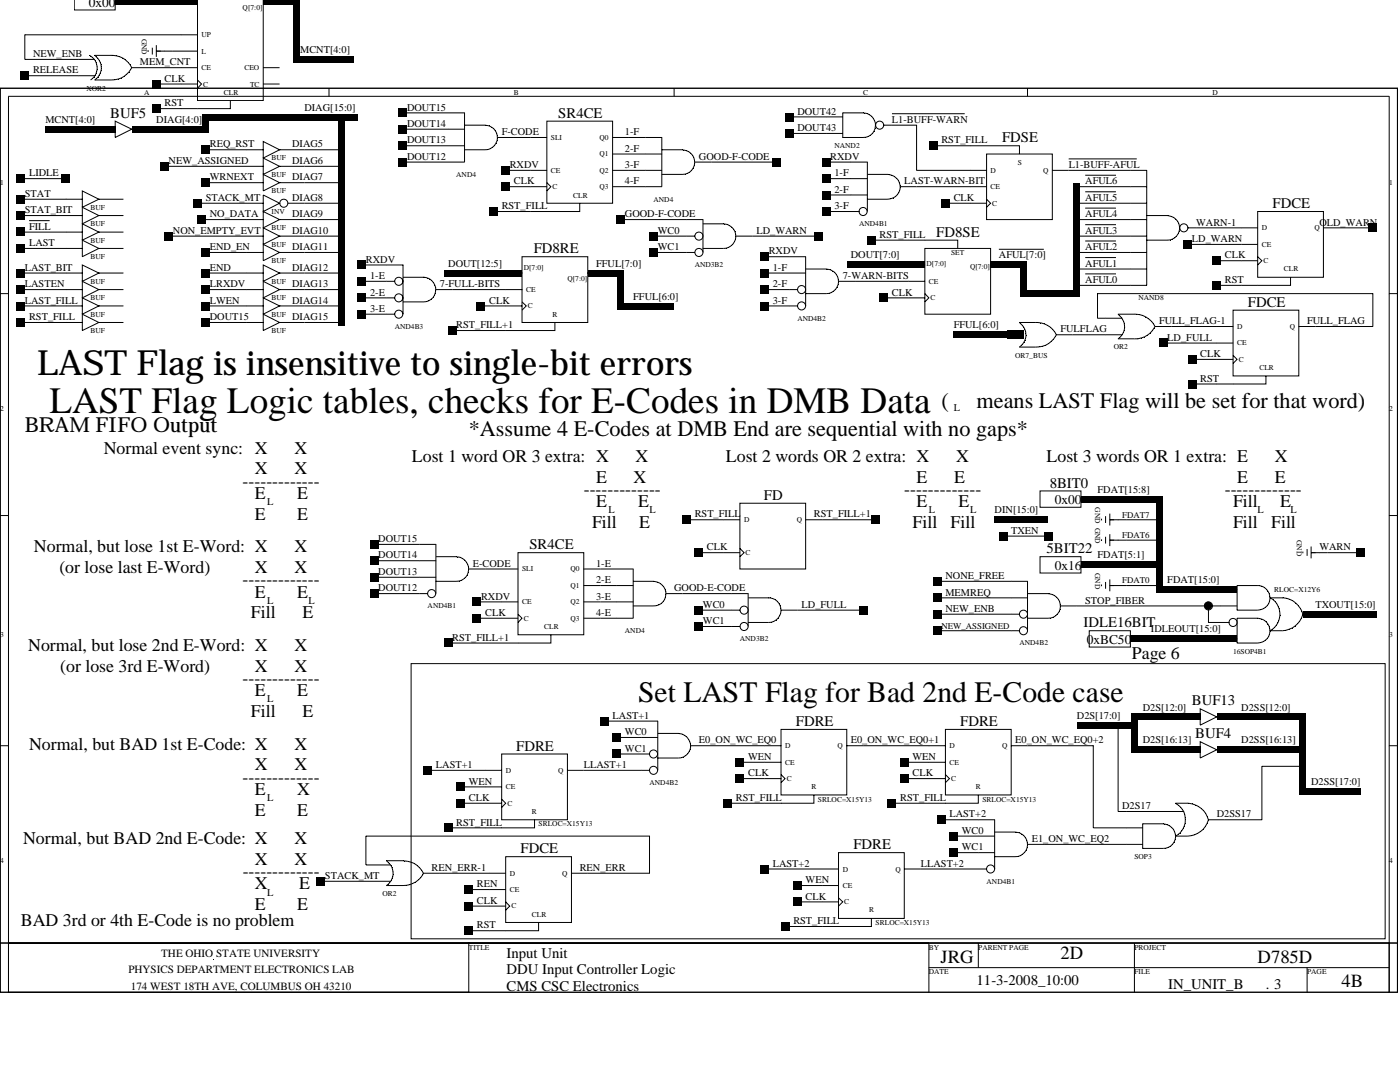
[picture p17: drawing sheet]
<svg xmlns="http://www.w3.org/2000/svg" width="279mm" height="216mm" viewBox="0 0 279 216" stroke-linecap="round" stroke-linejoin="round" font-family="sans-serif">
<defs><g id="words">
<text font-size="7.4" x="9.9" y="82.4">LAST Flag Logic tables, checks for E-Codes in DMB Data</text>
<text font-size="6.9" x="7.4" y="74.9">LAST Flag is insensitive to single-bit errors</text>
<text font-size="5.9" x="127.3" y="140">Set LAST Flag for Bad 2nd E-Code case</text>
<g font-size="4.4">
<text x="187.9" y="81.3">(</text>
<text x="194.9" y="81.3">means LAST Flag will be set for that word)</text>
<text x="93.6" y="87.1">*Assume 4 E-Codes at DMB End are sequential with no gaps*</text>
</g>
<text font-size="4.1" x="5" y="86.2">BRAM FIFO Output</text>
<g font-size="3.7">
<text x="211.6" y="191.4">2D</text>
<text x="187.7" y="192.2">JRG</text>
<text x="251" y="192.2">D785D</text>
<text x="267.8" y="196.9">4B</text>
</g>
<g font-size="3.6">
<text x="20.7" y="90.6">Normal event sync: X</text>
<text x="50.9" y="94.7">X</text>
<text x="58.8" y="90.6">X</text>
<text x="58.8" y="94.7">X</text>
<text x="82.2" y="92.2">Lost 1 word OR 3 extra: X</text>
<text x="126.9" y="92.2">X</text>
<text x="144.9" y="92.2">Lost 2 words OR 2 extra: X</text>
<text x="190.8" y="92.2">X</text>
<text x="208.9" y="92.2">Lost 3 words OR 1 extra: E</text>
<text x="254.4" y="92.2">X</text>
<text x="48.4" y="97.1">-------------</text>
<text x="50.9" y="99.6">E</text>
<text x="59.3" y="99.6">E</text>
<text x="116.5" y="98.8">-------------</text>
<text x="119" y="96.3">E</text>
<text x="119" y="101.2">E</text>
<text x="126.5" y="96.3">X</text>
<text x="127.3" y="101.2">E</text>
<text x="180.5" y="98.8">-------------</text>
<text x="182.9" y="96.3">E</text>
<text x="182.9" y="101.2">E</text>
<text x="190.4" y="96.3">E</text>
<text x="191.3" y="101.2">E</text>
<text x="244.4" y="98.8">-------------</text>
<text x="246.1" y="101.2">Fill</text>
<text x="246.9" y="96.3">E</text>
<text x="254.4" y="96.3">E</text>
<text x="255.5" y="101.2">E</text>
<text x="50.9" y="103.7">E</text>
<text x="59.3" y="103.7">E</text>
<text x="118.2" y="105.3">Fill</text>
<text x="127.5" y="105.3">E</text>
<text x="182.1" y="105.3">Fill</text>
<text x="189.7" y="105.3">Fill</text>
<text x="246.1" y="105.3">Fill</text>
<text x="253.7" y="105.3">Fill</text>
<text x="6.8" y="110.2">Normal, but lose 1st E-Word: X</text>
<text x="58.8" y="110.2">X</text>
<text x="11.9" y="114.3">(or lose last E-Word)</text>
<text x="48.4" y="116.8">-------------</text>
<text x="50.9" y="114.3">X</text>
<text x="50.9" y="119.3">E</text>
<text x="58.8" y="114.3">X</text>
<text x="59.3" y="119.3">E</text>
<text x="50.1" y="123.4">Fill</text>
<text x="60.4" y="123.4">E</text>
<text x="5.6" y="129.9">Normal, but lose 2nd E-Word: X</text>
<text x="58.8" y="129.9">X</text>
<text x="225.9" y="131.6">Page 6</text>
<text x="12" y="134">(or lose 3rd E-Word)</text>
<text x="48.4" y="136.5">-------------</text>
<text x="50.9" y="134">X</text>
<text x="58.8" y="134">X</text>
<text x="50.1" y="143">Fill</text>
<text x="50.9" y="138.9">E</text>
<text x="59.3" y="138.9">E</text>
<text x="60.4" y="143">E</text>
<text x="5.8" y="149.6">Normal, but BAD 1st E-Code: X</text>
<text x="58.8" y="149.6">X</text>
<text x="50.9" y="153.7">X</text>
<text x="58.8" y="153.7">X</text>
<text x="48.4" y="156.2">-------------</text>
<text x="50.9" y="158.6">E</text>
<text x="59.3" y="158.6">X</text>
<text x="50.9" y="162.7">E</text>
<text x="59.3" y="162.7">E</text>
<text x="4.6" y="168.4">Normal, but BAD 2nd E-Code: X</text>
<text x="50.9" y="172.6">X</text>
<text x="58.8" y="172.6">X</text>
<text x="58.8" y="168.4">X</text>
<text x="48.4" y="175">-------------</text>
<text x="50.9" y="177.5">X</text>
<text x="59.7" y="177.5">E</text>
<text x="4.1" y="184.9">BAD 3rd or 4th E-Code is no problem</text>
<text x="50.9" y="181.6">E</text>
<text x="59.3" y="181.6">E</text>
</g>
<g font-size="2.9">
<text x="22" y="23.5">BUF5</text>
<text x="111.4" y="23.5">SR4CE</text>
<text x="200" y="28.4">FDSE</text>
<text x="254" y="41.5">FDCE</text>
<text x="186.9" y="47.2">FD8SE</text>
<text x="106.5" y="50.5">FD8RE</text>
<text x="249" y="61.2">FDCE</text>
<text x="152.4" y="99.7">FD</text>
<text x="209.5" y="97.3">8BIT0</text>
<text x="105.7" y="109.6">SR4CE</text>
<text x="208.9" y="110.4">5BIT22</text>
<text x="216.2" y="125.2">IDLE16BIT</text>
<text x="237.9" y="140.8">BUF13</text>
<text x="103" y="149.8">FDRE</text>
<text x="158.8" y="144.9">FDRE</text>
<text x="191.6" y="144.9">FDRE</text>
<text x="238.5" y="147.3">BUF4</text>
<text x="103.9" y="170.3">FDCE</text>
<text x="170.3" y="169.5">FDRE</text>
<text x="101.1" y="191.1">Input Unit</text>
<text x="101.1" y="197.7">CMS CSC Electronics</text>
<text x="101.1" y="194.4">DDU Input Controller Logic</text>
<text x="194.9" y="196.5">11-3-2008_10:00</text>
<text x="233.1" y="197.3">IN_UNIT_B</text>
<text x="252.6" y="197.3">. 3</text>
</g>
<g font-size="2.7">
<text x="17.7" y="1.4">0x00</text>
<text x="210.5" y="100.6">0x00</text>
<text x="210.5" y="113.7">0x16</text>
<text x="216.9" y="128.5">0xBC50</text>
</g>
<g font-size="2.2">
<text x="32.2" y="190.9">THE OHIO STATE UNIVERSITY</text>
<text x="25.6" y="194.2">PHYSICS DEPARTMENT ELECTRONICS LAB</text>
<text x="26.1" y="197.5">174 WEST 18TH AVE, COLUMBUS OH 43210</text>
</g>
<g font-size="2.1">
<text x="6.6" y="11.4">NEW_ENB</text>
<text x="59.9" y="10.6">MCNT[4:0]</text>
<text x="6.6" y="14.6">RELEASE</text>
<text x="27.9" y="13">MEM_CNT</text>
<text x="32.9" y="16.3">CLK</text>
<text x="32.9" y="21.2">RST</text>
<text x="60.7" y="22.1">DIAG[15:0]</text>
<text x="81.2" y="22.1">DOUT15</text>
<text x="159.1" y="22.9">DOUT42</text>
<text x="9.1" y="24.5">MCNT[4:0]</text>
<text x="31.2" y="24.5">DIAG[4:0]</text>
<text x="41.9" y="29.4">REQ_RST</text>
<text x="58.3" y="29.4">DIAG5</text>
<text x="81.2" y="28.6">DOUT13</text>
<text x="81.2" y="25.3">DOUT14</text>
<text x="100.1" y="27">F-CODE</text>
<text x="124.7" y="27">1-F</text>
<text x="159.1" y="26.2">DOUT43</text>
<text x="178" y="24.5">L1-BUFF-WARN</text>
<text x="187.9" y="28.6">RST_FILL</text>
<text x="5.8" y="35.2">LIDLE</text>
<text x="33.7" y="32.7">NEW_ASSIGNED</text>
<text x="41.9" y="36">WRNEXT</text>
<text x="58.3" y="32.7">DIAG6</text>
<text x="58.3" y="36">DIAG7</text>
<text x="81.2" y="31.9">DOUT12</text>
<text x="101.7" y="33.5">RXDV</text>
<text x="124.7" y="33.5">3-F</text>
<text x="124.7" y="30.3">2-F</text>
<text x="139.5" y="31.9">GOOD-F-CODE</text>
<text x="165.7" y="31.9">RXDV</text>
<text x="166.5" y="35.2">1-F</text>
<text x="213.3" y="33.5">L1-BUFF-AFUL</text>
<text x="5" y="39.3">STAT</text>
<text x="41.1" y="40.1">STACK_MT</text>
<text x="58.3" y="40.1">DIAG8</text>
<text x="100.1" y="41.7">RST_FILL</text>
<text x="102.6" y="36.8">CLK</text>
<text x="124.7" y="36.8">4-F</text>
<text x="166.5" y="41.7">3-F</text>
<text x="166.5" y="38.4">2-F</text>
<text x="180.5" y="36.8">LAST-WARN-BIT</text>
<text x="190.3" y="40.1">CLK</text>
<text x="216.6" y="36.8">AFUL6</text>
<text x="216.6" y="40.1">AFUL5</text>
<text x="5" y="42.5">STAT_BIT</text>
<text x="5.8" y="45.8">FILL</text>
<text x="34.5" y="46.7">NON_EMPTY_EVT</text>
<text x="41.9" y="43.3">NO_DATA</text>
<text x="58.3" y="43.3">DIAG9</text>
<text x="58.3" y="46.7">DIAG10</text>
<text x="124.7" y="43.3">GOOD-F-CODE</text>
<text x="131.3" y="46.7">WC0</text>
<text x="151" y="46.7">LD_WARN</text>
<text x="175.6" y="47.5">RST_FILL</text>
<text x="216.6" y="43.3">AFUL4</text>
<text x="216.6" y="46.7">AFUL3</text>
<text x="238.7" y="45">WARN-1</text>
<text x="263.3" y="45">OLD_WARN</text>
<text x="5.8" y="49.1">LAST</text>
<text x="41.9" y="49.9">END_EN</text>
<text x="58.3" y="49.9">DIAG11</text>
<text x="73" y="52.4">RXDV</text>
<text x="89.5" y="53.2">DOUT[12:5]</text>
<text x="119" y="53.2">FFUL[7:0]</text>
<text x="131.3" y="49.9">WC1</text>
<text x="153.4" y="50.8">RXDV</text>
<text x="169.8" y="51.6">DOUT[7:0]</text>
<text x="199.3" y="51.6">AFUL[7:0]</text>
<text x="216.6" y="49.9">AFUL2</text>
<text x="216.6" y="53.2">AFUL1</text>
<text x="237.9" y="48.3">LD_WARN</text>
<text x="244.4" y="51.6">CLK</text>
<text x="5" y="54">LAST_BIT</text>
<text x="5" y="57.3">LASTEN</text>
<text x="41.9" y="54">END</text>
<text x="41.9" y="57.3">LRXDV</text>
<text x="58.3" y="54">DIAG12</text>
<text x="58.3" y="57.3">DIAG13</text>
<text x="73.9" y="59">2-E</text>
<text x="73.9" y="55.7">1-E</text>
<text x="87.8" y="57.3">7-FULL-BITS</text>
<text x="126.4" y="59.8">FFUL[6:0]</text>
<text x="154.2" y="54">1-F</text>
<text x="154.2" y="57.3">2-F</text>
<text x="168.2" y="55.7">7-WARN-BITS</text>
<text x="178" y="59">CLK</text>
<text x="216.6" y="56.5">AFUL0</text>
<text x="244.4" y="56.5">RST</text>
<text x="5" y="60.6">LAST_FILL</text>
<text x="5.8" y="63.9">RST_FILL</text>
<text x="41.9" y="63.9">DOUT15</text>
<text x="41.9" y="60.6">LWEN</text>
<text x="58.3" y="63.9">DIAG15</text>
<text x="58.3" y="60.6">DIAG14</text>
<text x="73.9" y="62.2">3-E</text>
<text x="91.1" y="65.5">RST_FILL+1</text>
<text x="97.6" y="60.6">CLK</text>
<text x="154.2" y="60.6">3-F</text>
<text x="190.3" y="65.5">FFUL[6:0]</text>
<text x="231.3" y="64.7">FULL_FLAG-1</text>
<text x="260.9" y="64.7">FULL_FLAG</text>
<text x="211.6" y="66.3">FULFLAG</text>
<text x="233" y="68">LD_FULL</text>
<text x="239.5" y="71.2">CLK</text>
<text x="239.5" y="76.2">RST</text>
<text x="190.3" y="81.9">L</text>
<text x="53.3" y="100.8">L</text>
<text x="219" y="98.3">FDAT[15:8]</text>
<text x="121.4" y="102.4">L</text>
<text x="129.6" y="102.4">L</text>
<text x="138.6" y="103.3">RST_FILL</text>
<text x="162.4" y="103.3">RST_FILL+1</text>
<text x="185.4" y="102.4">L</text>
<text x="193.6" y="102.4">L</text>
<text x="198.5" y="102.4">DIN[15:0]</text>
<text x="201.8" y="106.5">TXEN</text>
<text x="251" y="102.4">L</text>
<text x="257.6" y="102.4">L</text>
<text x="75.5" y="111.4">DOUT14</text>
<text x="75.5" y="108.2">DOUT15</text>
<text x="94.4" y="113.1">E-CODE</text>
<text x="119" y="113.1">1-E</text>
<text x="141.1" y="109.8">CLK</text>
<text x="219" y="111.4">FDAT[5:1]</text>
<text x="263.3" y="109.8">WARN</text>
<text x="75.5" y="118">DOUT12</text>
<text x="75.5" y="114.7">DOUT13</text>
<text x="96" y="119.6">RXDV</text>
<text x="119" y="116.4">2-E</text>
<text x="119" y="119.6">3-E</text>
<text x="134.5" y="118">GOOD-E-CODE</text>
<text x="188.7" y="115.5">NONE_FREE</text>
<text x="188.7" y="118.8">MEMREQ</text>
<text x="233" y="116.4">FDAT[15:0]</text>
<text x="53.3" y="120.4">L</text>
<text x="61.6" y="120.4">L</text>
<text x="96.8" y="122.9">CLK</text>
<text x="119" y="122.9">4-E</text>
<text x="140.3" y="121.3">WC0</text>
<text x="140.3" y="124.5">WC1</text>
<text x="160" y="121.3">LD_FULL</text>
<text x="188.7" y="122.1">NEW_ENB</text>
<text x="216.6" y="120.4">STOP_FIBER</text>
<text x="262.5" y="121.3">TXOUT[15:0]</text>
<text x="90.3" y="127.8">RST_FILL+1</text>
<text x="229.7" y="126.2">IDLEOUT[15:0]</text>
<text x="53.3" y="140.1">L</text>
<text x="122.3" y="143.4">LAST+1</text>
<text x="214.9" y="143.4">D2S[17:0]</text>
<text x="228" y="141.8">D2S[12:0]</text>
<text x="247.7" y="141.8">D2SS[12:0]</text>
<text x="124.7" y="146.7">WC0</text>
<text x="124.7" y="150">WC1</text>
<text x="139.5" y="148.3">E0_ON_WC_EQ0</text>
<text x="169.8" y="148.3">E0_ON_WC_EQ0+1</text>
<text x="202.6" y="148.3">E0_ON_WC_EQ0+2</text>
<text x="228" y="148.3">D2S[16:13]</text>
<text x="247.7" y="148.3">D2SS[16:13]</text>
<text x="87" y="153.2">LAST+1</text>
<text x="116.5" y="153.2">LLAST+1</text>
<text x="149.3" y="151.6">WEN</text>
<text x="149.3" y="154.9">CLK</text>
<text x="182.1" y="154.9">CLK</text>
<text x="182.1" y="151.6">WEN</text>
<text x="53.3" y="159.8">L</text>
<text x="93.6" y="159.8">CLK</text>
<text x="93.6" y="156.5">WEN</text>
<text x="146.9" y="159.8">RST_FILL</text>
<text x="179.7" y="159.8">RST_FILL</text>
<text x="223.9" y="161.5">D2S17</text>
<text x="261.7" y="156.5">D2SS[17:0]</text>
<text x="91.1" y="164.7">RST_FILL</text>
<text x="189.5" y="163.1">LAST+2</text>
<text x="191.9" y="166.4">WC0</text>
<text x="242.8" y="163.1">D2SS17</text>
<text x="86.1" y="173.8">REN_ERR-1</text>
<text x="115.7" y="173.8">REN_ERR</text>
<text x="154.2" y="172.9">LAST+2</text>
<text x="183.8" y="172.9">LLAST+2</text>
<text x="191.9" y="169.7">WC1</text>
<text x="205.9" y="168">E1_ON_WC_EQ2</text>
<text x="53.3" y="178.7">L</text>
<text x="64.9" y="175.4">STACK_MT</text>
<text x="95.2" y="177">REN</text>
<text x="160.8" y="176.2">WEN</text>
<text x="160.8" y="179.5">CLK</text>
<text x="95.2" y="180.3">CLK</text>
<text x="95.2" y="185.2">RST</text>
<text x="158.3" y="184.4">RST_FILL</text>
</g>
<g font-size="1.8">
<text x="223.9" y="107.4">FDAT6</text>
<text x="223.9" y="103.3">FDAT7</text>
<text x="223.9" y="116.4">FDAT0</text>
<text x="187.9" y="125.4">NEW_ASSIGNED</text>
</g>
<g font-size="1.5">
<text x="48.4" y="2">Q[7:0]</text>
<text x="28.3" y="7.7" transform="rotate(90 28.3 7.7)">GND</text>
<text x="40.2" y="7.4">UP</text>
<text x="40.2" y="10.7">L</text>
<text x="40.2" y="14">CE</text>
<text x="40.6" y="17.3">C</text>
<text x="48.8" y="14">CEO</text>
<text x="49.9" y="17.3">TC</text>
<text x="17.3" y="18.1">XOR2</text>
<text x="28.7" y="18.9">A</text>
<text x="44.7" y="18.9">CLR</text>
<text x="102.6" y="18.9">B</text>
<text x="172.3" y="18.9">C</text>
<text x="242" y="18.9">D</text>
<text x="109.9" y="27.9">SLI</text>
<text x="119.6" y="27.9">Q0</text>
<text x="166.5" y="29.5">NAND2</text>
<text x="54.2" y="32">BUF</text>
<text x="54.2" y="35.3">BUF</text>
<text x="91.1" y="35.3">AND4</text>
<text x="109.9" y="34.5">CE</text>
<text x="119.6" y="34.5">Q2</text>
<text x="119.6" y="31.2">Q1</text>
<text x="197.7" y="34.5">D</text>
<text x="203.1" y="32.9">S</text>
<text x="208.2" y="34.5">Q</text>
<text x="0" y="36.9">1</text>
<text x="18.1" y="41.9">BUF</text>
<text x="54.2" y="38.6">BUF</text>
<text x="110.3" y="37.8">C</text>
<text x="114.4" y="39.4">CLR</text>
<text x="119.6" y="37.8">Q3</text>
<text x="130.4" y="40.2">AND4</text>
<text x="197.7" y="37.8">CE</text>
<text x="198" y="41">C</text>
<text x="277.2" y="36.9">1</text>
<text x="18.1" y="45.1">BUF</text>
<text x="54.2" y="42.7">INV</text>
<text x="54.2" y="46">BUF</text>
<text x="171.4" y="45.1">AND4B1</text>
<text x="251.8" y="46">D</text>
<text x="262.3" y="46">Q</text>
<text x="18.1" y="51.7">BUF</text>
<text x="18.1" y="48.4">BUF</text>
<text x="54.2" y="52.5">BUF</text>
<text x="54.2" y="49.2">BUF</text>
<text x="104.5" y="53.8">D[7:0]</text>
<text x="138.6" y="53.3">AND3B2</text>
<text x="184.9" y="53">D[7:0]</text>
<text x="189.8" y="50.9">SET</text>
<text x="193.6" y="53.7">Q[7:0]</text>
<text x="251.8" y="49.2">CE</text>
<text x="252.1" y="52.5">C</text>
<text x="18.1" y="59.9">BUF</text>
<text x="18.1" y="56.6">BUF</text>
<text x="54.2" y="59.9">BUF</text>
<text x="54.2" y="56.6">BUF</text>
<text x="105" y="58.3">CE</text>
<text x="113.2" y="56.1">Q[7:0]</text>
<text x="185.4" y="56.6">CE</text>
<text x="185.7" y="59.9">C</text>
<text x="227.2" y="59.9">NAND8</text>
<text x="256.2" y="54.1">CLR</text>
<text x="18.1" y="63.2">BUF</text>
<text x="54.2" y="63.2">BUF</text>
<text x="78.8" y="65.6">AND4B3</text>
<text x="105.4" y="61.6">C</text>
<text x="110.3" y="63.2">R</text>
<text x="159.1" y="64">AND4B2</text>
<text x="246.9" y="65.6">D</text>
<text x="257.4" y="65.6">Q</text>
<text x="18.1" y="66.5">BUF</text>
<text x="54.2" y="66.5">BUF</text>
<text x="202.6" y="71.4">OR7_BUS</text>
<text x="222.3" y="69.7">OR2</text>
<text x="246.9" y="68.9">CE</text>
<text x="247.2" y="72.2">C</text>
<text x="251.3" y="73.8">CLR</text>
<text x="0" y="82">2</text>
<text x="277.2" y="82">2</text>
<text x="218.6" y="101.2" transform="rotate(90 218.6 101.2)">GND GND</text>
<text x="148.5" y="104.2">D</text>
<text x="159" y="104.2">Q</text>
<text x="258.8" y="107.8" transform="rotate(90 258.8 107.8)">GND</text>
<text x="148.8" y="110.7">C</text>
<text x="104.2" y="114">SLI</text>
<text x="113.9" y="117.3">Q1</text>
<text x="113.9" y="114">Q0</text>
<text x="218.6" y="114.3" transform="rotate(90 218.6 114.3)">GND</text>
<text x="254.3" y="118.1">RLOC=X12Y6</text>
<text x="85.3" y="121.4">AND4B1</text>
<text x="104.2" y="120.6">CE</text>
<text x="104.5" y="123.9">C</text>
<text x="108.6" y="125.5">CLR</text>
<text x="113.9" y="123.9">Q3</text>
<text x="113.9" y="120.6">Q2</text>
<text x="0" y="127.1">3</text>
<text x="124.7" y="126.3">AND4</text>
<text x="147.7" y="128">AND3B2</text>
<text x="203.5" y="128.8">AND4B2</text>
<text x="246.1" y="130.4">16SOP4B1</text>
<text x="277.2" y="127.1">3</text>
<text x="156.7" y="149.3">D</text>
<text x="167.2" y="149.3">Q</text>
<text x="189.5" y="149.3">D</text>
<text x="200" y="149.3">Q</text>
<text x="100.9" y="154.2">D</text>
<text x="111.4" y="154.2">Q</text>
<text x="156.7" y="152.6">CE</text>
<text x="157" y="155.8">C</text>
<text x="189.5" y="152.6">CE</text>
<text x="189.8" y="155.8">C</text>
<text x="100.9" y="157.5">CE</text>
<text x="101.3" y="160.8">C</text>
<text x="129.6" y="156.7">AND4B2</text>
<text x="161.9" y="157.5">R</text>
<text x="163.2" y="159.9">SRLOC=X15Y13</text>
<text x="194.7" y="157.5">R</text>
<text x="196" y="159.9">SRLOC=X15Y13</text>
<text x="106.2" y="162.4">R</text>
<text x="107.5" y="164.8">SRLOC=X15Y13</text>
<text x="0" y="172.3">4</text>
<text x="168.2" y="173.9">D</text>
<text x="178.7" y="173.9">Q</text>
<text x="226.4" y="171.4">SOP3</text>
<text x="277.2" y="172.3">4</text>
<text x="76.3" y="178.8">OR2</text>
<text x="101.7" y="178">CE</text>
<text x="101.7" y="174.7">D</text>
<text x="112.2" y="174.7">Q</text>
<text x="168.2" y="177.2">CE</text>
<text x="196.9" y="176.4">AND4B1</text>
<text x="102.1" y="181.3">C</text>
<text x="106.2" y="182.9">CLR</text>
<text x="168.5" y="180.5">C</text>
<text x="173.4" y="182.1">R</text>
<text x="174.8" y="184.5">SRLOC=X15Y13</text>
<text x="93.6" y="189.5">TITLE</text>
<text x="185.4" y="189.5">BY</text>
<text x="195.2" y="189.5">PARENT PAGE</text>
<text x="226.4" y="189.5">PROJECT</text>
<text x="185.4" y="194.4">DATE</text>
<text x="226.4" y="194.4">FILE</text>
<text x="260.9" y="194.4">PAGE</text>
</g>
</g></defs>
<g fill="none" stroke="#000" stroke-width=".2">
<path d="M14.8 -.1v2.1h8.2v-2M52.5 -.1v20.2h-13.1v-20.1M0 17.6h278.9v180.4h-278.9zM0 17.6h278.9v170.6h-278.9zM1.7 19.2h275.5M1.7 19.2v169h275.6M5 6.9h34.5M5 6.9v5h13.8M5 15.1h14M17.9 11a2.82 2.82 0 0 1 1.5 2.3M18.9 11h3.6a4.2 4.2 0 0 1 3.8 2.5 4.4 4.4 0 0 1-4.1 2.5h-3.3M18.9 11a2.94 2.94 0 0 1 0 5"/>
<path d="M19.4 13.3l-.1 .9a2.54 2.54 0 0 1-1.2 1.8M22.9 .4h3.4M26.2 13.5h13.3M29.5 10v.4M30.4 9.5v1.4M31.2 16.8h8.3M31.2 10.2h8.3M31.2 9v2.3M36.1 .4h3.4M39.4 16l.8 .8-.8 .8M52.5 13.5h3.3M52.5 16.8h3.3"/>
<path d="M52.5 .4h3.3M65.7 17.6v1.6M134.5 17.6v1.6M205.1 17.6v1.6M277.2 19.2v178.8h-275.5M4.1 39.8h12.4M4.1 35.6h9.1M16.4 38.1l3.3 1.7-3.3 1.6zM19.7 39.8h4.9M19.7 25.8h3.3M23 24.2l3.3 1.6-3.3 1.6zM26.2 25.8h5"/>
<path d="M31.2 21.7h8.3M32.9 33.2h19.7M41.1 29.9h11.5M41.1 36.4h11.5M46 20.1v1.6h-6.6M52.5 38.9l3.3 1.7-3.3 1.6zM52.5 28.2l3.3 1.7-3.3 1.6zM52.5 31.5l3.3 1.7-3.3 1.6zM52.5 34.8l3.3 1.6-3.3 1.7zM55.8 29.9h12.4M55.8 33.2h12.4M55.8 36.4h12.4"/>
<path d="M80.4 25.8h12.4M80.4 22.5h12.4M80.4 29.1h12.4M80.4 32.3h12.4M92.7 25h4.2M92.7 22.5v9.8M96.8 25a2.46 2.46 0 0 1 2.5 2.4 2.46 2.46 0 0 1-2.5 2.5h-4.1M99.2 27.4h10M100.9 34h8.3M100.9 37.3h8.3M109.1 24.2h13.2v16.4h-13.2zM109.1 36.4l.8 .9-.8 .8"/>
<path d="M122.2 27.4h9.9M122.2 30.7h9.9M122.2 34h9.9M122.2 37.3h9.9M132.1 29.9h4.1a2.46 2.46 0 0 1 2.4 2.5 2.46 2.46 0 0 1-2.4 2.4h-4.2M132.1 27.4v9.9M138.6 32.3h16.5M157.5 26.6h10.7M157.5 23.3h10.7M164.9 35.6h8.2M164.9 32.3h8.2M164.9 38.9h8.2"/>
<path d="M172.3 22.5a2.59 2.59 0 0 1 2.4 2.1M172.3 22.5h-4.1v4.9M173.1 34.8h4.1M173.1 32.3v9.9M174.7 24.6a2.44 2.44 0 0 1-2.4 2.8h-4.2M176.3 25h6.7M177.2 34.8a2.48 2.48 0 0 1 2.4 2.5 2.48 2.48 0 0 1-2.4 2.5h-4.1M178 22.7h14.5M179.6 37.3h17.3M182.9 24.9v9.1h14M186.2 29.1h10.7M196.9 39.8l.8 .8-.8 .8"/>
<path d="M196.9 29.1h6.6v1.6M196.9 30.7h13.1v13.1h-13.1zM210 34h18.9M213.3 31.7h13.6M214.9 37.3h14M216.6 35h6.1M216.6 38.3h6.1M228.9 34v22.9M0 58.6h1.7M4.1 57.8h12.4M4.1 54.5h12.4M4.1 43h12.4"/>
<path d="M4.1 46.3h12.4M4.1 49.6h12.4M5.8 44h4.1M16.4 59.4l3.3 1.6-3.3 1.7zM16.4 56.1l3.3 1.7-3.3 1.6zM16.4 52.9l3.3 1.6-3.3 1.6zM16.4 47.9l3.3 1.7-3.3 1.6zM16.4 44.7l3.3 1.6-3.3 1.6zM16.4 41.4l3.3 1.6-3.3 1.7zM19.7 57.8h4.9M19.7 54.5h4.9M19.7 43h4.9"/>
<path d="M19.7 46.3h4.9M19.7 49.6h4.9M33.7 47.1h18.9M39.4 40.6h13.2M40.2 43.8h12.4M41.1 57.8h11.5M41.1 54.5h11.5M41.1 50.4h11.5M52.5 59.4l3.3 1.6-3.3 1.7zM52.5 56.1l3.3 1.7-3.3 1.6zM52.5 52.9l3.3 1.6-3.3 1.6zM52.5 48.8l3.3 1.6-3.3 1.6z"/>
<path d="M52.5 42.2l3.3 1.6-3.3 1.7zM52.5 45.5l3.3 1.6-3.3 1.7zM55.8 57.8h12.4M55.8 54.5h12.4M55.8 50.4h12.4M55.8 47.1h12.4M55.8 43.8h12.4M57.4 40.6h10.8M72.2 52.9h8.3M72.2 56.1h6.6M72.2 59.4h6.6M80.4 52.8v9.9"/>
<path d="M80.4 55.3h4.4a2.56 2.56 0 0 1 2.2 2.1M87 57.8h17.2M87 57.4a2.44 2.44 0 0 1-2.5 2.8h-4.1M98.5 42.2h10.7M100.9 54.5h3.3M104.2 51.2h13.1v13.1h-13.1zM115.7 40.6v1.6h-6.6M117.3 54.5h3.3M123.9 43.8h16.4M130.4 50.4h8.3M130.4 47.1h8.3M140.3 43.8v6.6"/>
<path d="M140.3 44.7h4.1M144.4 44.7a2.46 2.46 0 0 1 2.5 2.4 2.46 2.46 0 0 1-2.5 2.5h-4.1M146.8 47.1h16.5M152.6 57.8h6.6M152.6 54.5h8.2M152.6 51.2h8.2M160.8 53.7h4.1M160.8 51.2v9.8M164.9 42.2h6.6M164.9 53.7a2.46 2.46 0 0 1 2.4 2.4 2.46 2.46 0 0 1-2.4 2.5h-4.2M167.3 56.1h17.3M173.9 47.9h10.7"/>
<path d="M176.4 59.4h8.2M181.3 52.9h3.3M184.6 49.6h13.1v13.1h-13.1zM184.6 58.6l.8 .8-.8 .8M184.6 47.9h6.5v1.7M188.7 40.6h8.2M197.7 52.9h3.3M199.3 49.7h9M214.9 40.6h14M214.9 50.4h14M214.9 47.1h14M214.9 43.8h14"/>
<path d="M214.9 56.9h14M214.9 53.7h14M216.6 41.5h6.1M216.6 44.8h6.1M216.6 48.1h6.1M216.6 51.4h6.1M216.6 54.7h6.1M219 58.5v5h5M219 58.6h55M228.9 43h4.1M233 43a2.46 2.46 0 0 1 2.4 2.5 2.46 2.46 0 0 1-2.4 2.4h-4.2M237 45.5h14"/>
<path d="M237.1 48.8h13.9M242.8 52h8.2M242.8 56.9h8.2M251 42.2h13.1v13.1h-13.1zM251 51.2l.8 .8-.8 .9M257.6 55.3v1.6h-6.6M264.1 45.5h9.9M274 58.5v6.7M277.2 58.6h1.7M4.1 61h12.4M4.1 64.3h12.4M16.4 62.7l3.3 1.6-3.3 1.7z"/>
<path d="M19.7 61h4.9M19.7 64.3h4.9M41.1 61h11.5M41.1 64.3h11.5M52.5 62.7l3.3 1.6-3.3 1.7zM55.8 61h12.4M55.8 64.3h12.4M72.2 62.7h6.6M90.3 66h13.9M96 61h8.2M104.2 60.2l.8 .8-.8 .9M110.7 64.3v1.7h-6.5"/>
<path d="M152.6 61h6.6M201 66.8h3.3M203.4 64.3h3.7a4.4 4.4 0 0 1 3.7 2.5M203.5 64.3a2.94 2.94 0 0 1 0 5M210.8 66.8h13.2M210.8 66.8a4.4 4.4 0 0 1-4.1 2.5h-3.3M227.1 67.6a4.5 4.5 0 0 0 3.4-2.4 4.5 4.5 0 0 0-3.8-2.5h-3.6a2.92 2.92 0 0 1 0 4.9h4M230.5 65.2h15.6M232.2 68.5h13.9M237.9 76.6h8.2M237.9 71.7h8.2M246.1 61.9h13.1v13.1h-13.1z"/>
<path d="M246.1 70.9l.8 .8-.8 .8M252.6 75v1.6h-6.5M259.2 65.2h14.8M207.6 98h8.1v3.2h-8.1zM215.7 99.6h3.3M0 102.9h1.7M74.7 108.6h12.3M74.7 111.9h12.3M74.7 115.2h12.3M74.7 118.4h10.7M87 108.6v9.8M87 111.1h4.1"/>
<path d="M91.1 111.1a2.59 2.59 0 0 1 2.4 2.1M93.5 113.5h9.9M93.5 113.1a2.44 2.44 0 0 1-2.4 2.9h-4.1M103.4 110.3h13.1v16.4h-13.1zM116.5 113.5h9.9M116.5 116.8h9.9M126.4 116h4.1M126.4 113.5v9.9M130.4 116a2.46 2.46 0 0 1 2.5 2.4 2.46 2.46 0 0 1-2.5 2.5h-4.1M132.9 118.4h16.5M137 103.7h10.7M139.5 110.3h8.2"/>
<path d="M147.7 100.4h13.1v13.1h-13.1zM147.7 109.4l.8 .9-.8 .8M149.3 118.4v6.6M149.3 119.3h4.4a2.46 2.46 0 0 1 2.2 2.6 2.46 2.46 0 0 1-2.5 2.3h-4.1M160.7 103.7h14.1M187 116h18.1M187 119.3h18.1M200.2 107h9M205.1 118.4h4.1M205.1 116v9.9M207.6 111.1h8.1v3.2h-8.1zM209.2 118.4a2.46 2.46 0 0 1 2.4 2.5 2.46 2.46 0 0 1-2.4 2.5h-4.2"/>
<path d="M215.7 112.7h3.3M219.8 103.5v.3M219.8 107.6v.3M219.8 116.6v.4M220.6 103v1.4M220.6 107.1v1.4M220.6 116.1v1.4M221.5 103.7h9.9M221.5 116.8h9.9M221.5 107.8h9.9M221.5 102.5v2.4M221.5 106.6v2.4"/>
<path d="M221.5 115.6v2.4M243.6 117.6h3.3M246.9 116.8l-.1 5h4.2a2.46 2.46 0 0 0 2.5-2.4 2.46 2.46 0 0 0-2.3-2.6h-4.3M253.4 119.3a6.7 6.7 0 0 1 4.6 .6 4.8 4.8 0 0 1 2 2.7M253.4 119.3a3.7 3.7 0 0 1 0 6.6M260 110.1v.3M260.9 109.6v1.3M261.7 110.3h9.9M261.7 109.1v2.3M277.2 102.9h1.7M82 132.4h194.4v54.9h-194.4zM89.5 128.3h13.9"/>
<path d="M95.2 120.1h8.2M95.2 123.4h8.2M103.4 122.6l.8 .8-.8 .8M109.9 126.7v1.6h-6.5M116.5 120.1h9.9M116.5 123.4h9.9M139.5 121.8h8.2M139.5 125h8.2M155.8 121.8h16.5M187 125.9h16.5M187 122.6h16.5M211.6 120.9h35.3"/>
<path d="M217.4 125.9h8.2v3.2h-8.2zM225.6 127.5h3.3M241.2 120.9v3.3h4.1M243.6 127.5h3.3M251 123.4a2.48 2.48 0 0 1 2.4 2.4 2.48 2.48 0 0 1-2.4 2.5h-4.2l.1-5 4.1 .1M260 122.6h3.3M260 122.6a4.5 4.5 0 0 1-4.1 3.3h-2.5M0 148.8h1.7M85.3 153.7h14.9M91.9 157h8.3M100.1 150.5h13.1v13.1h-13.1zM100.1 159.5l.8 .8-.8 .8"/>
<path d="M113.2 153.7h16.5M120.6 143.9h10.7M123.1 150.5h6.6M123.1 147.2h8.2M131.3 146.3h4.1M131.3 143.8v9.9M135.4 146.3a2.46 2.46 0 0 1 2.4 2.5 2.46 2.46 0 0 1-2.4 2.5h-4.2M137.8 148.8h18.1M147.7 152.1h8.2M147.7 155.4h8.2M155.9 145.5h13.1v13.1h-13.1zM155.9 154.6l.8 .8-.8 .8"/>
<path d="M162.4 158.6v1.7h-6.5M169 148.8h19.7M180.5 152.1h8.2M180.5 155.4h8.2M188.7 145.5h13.1v13.1h-13.1zM188.7 154.6l.8 .8-.8 .8M195.2 158.6v1.7h-6.5M201.8 148.8h16.4M218.2 148.8v16.4h9.9M223.1 144.7v17.2h13.2M236.3 143h3.3M236.3 149.6h3.3"/>
<path d="M239.5 141.4l3.3 1.6-3.3 1.7zM239.5 148l3.3 1.6-3.3 1.7zM242.8 143h4.9M242.8 149.6h4.9M251.8 152.9l.1 10.7h-10.8M251.8 152.9h8.3M277.2 148.8h1.7M64 175.9h14M73 166.8v5.8h5M73 166.8h56.7M77.1 171.7h3.3a4.4 4.4 0 0 1 4.1 2.5 4.4 4.4 0 0 1-4.1 2.5h-3.3M77.1 171.7a3.2 3.2 0 0 1 1.3 2.3"/>
<path d="M78.4 173.9a2.91 2.91 0 0 1-1.3 2.8M84.5 174.2h16.5M89.5 165.2h10.7M91.9 160.3h8.3M93.6 177.5h7.4M100.9 170.9h13.1v13.2h-13.1zM100.9 180l.8 .8-.8 .8M106.7 163.6v1.6h-6.6M114 174.2h15.7M129.6 166.8v7.4M145.2 160.3h10.7M152.6 173.4h14.8"/>
<path d="M159.1 176.7h8.3M159.1 180h8.3M167.3 170.1h13.2v13.2h-13.2zM167.3 179.2l.9 .8-.9 .8M178 160.3h10.7M180.4 173.4h16.5M187.9 163.6h10.6M190.3 170.1h8.2M190.3 166.8h8.2M198.5 163.5v9.9M198.5 166h4.1M202.6 166a2.46 2.46 0 0 1 2.5 2.5 2.46 2.46 0 0 1-2.5 2.4h-4.1"/>
<path d="M205 168.5h23.1M228 164.4h4.2M228 164.3v5M232.2 164.4a2.46 2.46 0 0 1 2.4 2.4 2.46 2.46 0 0 1-2.4 2.5h-4.2M234.6 160.3a6.5 6.5 0 0 1 5.1 1 3.7 3.7 0 0 1 1.4 2.4 4.5 4.5 0 0 1-4 3.1h-2.5M234.6 160.3a3.7 3.7 0 0 1 0 6.5M0 188.2h1.7v9.8h-1.7zM1.7 188.2h91.9v9.8h-91.9zM93.6 185.7h7.4M93.6 180.8h7.4M107.5 184.1v1.6h-6.6M156.7 184.9h10.7"/>
<path d="M173.9 183.3v1.6h-6.6M185.3 193.1h91.9M185.4 188.1v9.9M195.2 188.1v5M226.4 188.2v9.8M260.9 193v5M277.2 188.2h1.7v9.8h-1.7z"/>
<circle cx="175.6" cy="25" r=".81"/>
<circle cx="56.6" cy="40.6" r=".81"/>
<circle cx="79.6" cy="56.1" r=".81"/>
<circle cx="79.6" cy="59.4" r=".81"/>
<circle cx="139.5" cy="47.1" r=".81"/>
<circle cx="139.5" cy="50.4" r=".81"/>
<circle cx="160" cy="57.8" r=".81"/>
<circle cx="172.3" cy="42.2" r=".81"/>
<circle cx="236.3" cy="45.5" r=".81"/>
<circle cx="79.6" cy="62.7" r=".81"/>
<circle cx="160" cy="61" r=".81"/>
<circle cx="86.1" cy="118.4" r=".81"/>
<circle cx="148.5" cy="125" r=".81"/>
<circle cx="148.5" cy="121.7" r=".81"/>
<circle cx="204.3" cy="122.6" r=".81"/>
<circle cx="204.3" cy="125.9" r=".81"/>
<circle cx="241.2" cy="120.9" r=".81"/>
<circle cx="246.1" cy="124.2" r=".81"/>
<circle cx="130.4" cy="153.7" r=".81"/>
<circle cx="130.4" cy="150.4" r=".81"/>
<circle cx="197.7" cy="173.4" r=".81"/>
</g>
<g fill="#000">
<path d="M4.1 14.3h1.7v1.7h-1.7zM23 -.1h3.3v1.1h-3.3zM26.3 -.1h9.8v1.1h-9.8zM30.4 16h1.6v1.6h-1.6zM36.1 -.1h3.3v1.1h-3.3zM52.5 -.1h3.3v1.1h-3.3zM55.8 -.1h3.3v1.1h-3.3zM58.4 .4h1.3v11.5h-1.3zM58.4 -.1h1.3v1.1h-1.3zM58.4 11.2h1.3v1.3h-1.3zM59.1 11.2h11.5v1.3h-11.5zM3.3 34.8h1.7v1.6h-1.7z"/>
<path d="M9.1 25.1h10.6v1.4h-10.6zM12.4 34.8h1.6v1.6h-1.6zM19.7 25.1h3.3v1.4h-3.3zM26.3 25.1h4.9v1.4h-4.9zM30.4 20.9h1.6v1.6h-1.6zM31.2 25.1h9.9v1.4h-9.9zM32 32.3h1.7v1.7h-1.7zM40.2 29.1h1.7v1.6h-1.7zM40.2 35.6h1.7v1.7h-1.7zM40.4 23.3h1.3v2.5h-1.3zM40.4 25.1h1.3v1.4h-1.3zM40.4 22.7h1.3v1.3h-1.3z"/>
<path d="M41.1 22.7h27v1.3h-27zM67.5 23.3h1.3v6.6h-1.3zM67.5 29.9h1.3v3.3h-1.3zM67.5 33.2h1.3v3.2h-1.3zM68.1 22.7h3.3v1.3h-3.3zM79.6 21.7h1.6v1.6h-1.6zM79.6 25h1.6v1.6h-1.6zM79.6 28.2h1.6v1.7h-1.6zM79.6 31.5h1.6v1.7h-1.6zM100.1 36.4h1.6v1.7h-1.6zM100.1 33.2h1.6v1.6h-1.6zM154.2 31.5h1.7v1.7h-1.7z"/>
<path d="M156.7 25.8h1.6v1.6h-1.6zM156.7 22.5h1.6v1.7h-1.6zM164.1 34.8h1.6v1.6h-1.6zM164.1 38.1h1.6v1.7h-1.6zM164.1 31.5h1.6v1.7h-1.6zM185.4 28.2h1.6v1.7h-1.6zM214.2 36.6h1.4v1.3h-1.4zM3.3 53.7h1.7v1.6h-1.7zM3.3 42.2h1.7v1.6h-1.7zM3.3 45.5h1.7v1.6h-1.7zM3.3 48.8h1.7v1.6h-1.7zM3.3 56.9h1.7v1.7h-1.7z"/>
<path d="M3.3 38.9h1.7v1.7h-1.7zM32.9 46.3h1.6v1.6h-1.6zM38.6 39.8h1.6v1.6h-1.6zM39.4 43h1.7v1.7h-1.7zM40.2 56.9h1.7v1.7h-1.7zM40.2 53.7h1.7v1.6h-1.7zM40.2 49.6h1.7v1.6h-1.7zM67.5 36.4h1.3v4.2h-1.3zM67.5 40.6h1.3v3.2h-1.3zM67.5 43.8h1.3v3.3h-1.3zM67.5 47.1h1.3v3.3h-1.3zM67.5 50.4h1.3v4.1h-1.3z"/>
<path d="M67.5 54.5h1.3v3.3h-1.3zM71.4 52h1.6v1.7h-1.6zM71.4 55.3h1.6v1.6h-1.6zM88.6 53.8h12.3v1.4h-12.3zM97.6 41.4h1.7v1.6h-1.7zM100.9 53.8h3.3v1.4h-3.3zM117.3 53.8h3.3v1.4h-3.3zM120.6 53.8h3.3v1.4h-3.3zM123.1 43h1.6v1.7h-1.6zM123.2 53.8h1.3v1.4h-1.3zM129.6 46.3h1.7v1.6h-1.7zM129.6 49.6h1.7v1.6h-1.7z"/>
<path d="M151.8 56.9h1.6v1.7h-1.6zM151.8 53.7h1.6v1.6h-1.6zM151.8 50.4h1.6v1.6h-1.6zM162.4 46.3h1.7v1.6h-1.7zM164.1 41.4h1.6v1.6h-1.6zM169 52.2h12.3v1.3h-12.3zM173.1 47.1h1.7v1.7h-1.7zM181.3 52.2h3.3v1.3h-3.3zM187.9 39.8h1.6v1.6h-1.6zM197.7 52.2h3.3v1.3h-3.3zM201 52.2h3.3v1.3h-3.3zM203.6 52.9h1.3v5.7h-1.3z"/>
<path d="M203.6 58h1.3v1.3h-1.3zM203.6 52.2h1.3v1.3h-1.3zM204.3 58h10.6v1.3h-10.6zM214.2 37.3h1.4v3.3h-1.4zM214.2 40.6h1.4v3.2h-1.4zM214.2 43.8h1.4v3.3h-1.4zM214.2 47.1h1.4v3.3h-1.4zM214.2 50.4h1.4v3.3h-1.4zM214.2 53.7h1.4v3.2h-1.4zM214.2 56.9h1.4v1.7h-1.4zM214.2 58h1.4v1.3h-1.4zM236.3 47.9h1.6v1.7h-1.6z"/>
<path d="M242 51.2h1.6v1.7h-1.6zM242 56.1h1.6v1.7h-1.6zM273.1 44.7h1.7v1.6h-1.7zM3.3 63.5h1.7v1.7h-1.7zM3.3 60.2h1.7v1.7h-1.7zM40.2 60.2h1.7v1.7h-1.7zM40.2 63.5h1.7v1.7h-1.7zM67.5 57.8h1.3v3.2h-1.3zM67.5 61h1.3v3.3h-1.3zM67.5 63.7h1.3v1.3h-1.3zM71.4 58.6h1.6v1.6h-1.6zM71.4 61.9h1.6v1.6h-1.6z"/>
<path d="M89.5 65.2h1.6v1.6h-1.6zM95.2 60.2h1.6v1.7h-1.6zM123.2 54.5h1.3v6.5h-1.3zM123.2 60.4h1.3v1.3h-1.3zM123.9 60.4h10.6v1.3h-10.6zM151.8 60.2h1.6v1.7h-1.6zM175.6 58.6h1.6v1.6h-1.6zM190.3 66.1h10.7v1.3h-10.7zM201 66h3.3v1.6h-3.3zM231.3 67.6h1.7v1.7h-1.7zM237.1 75.8h1.6v1.7h-1.6zM237.1 70.9h1.6v1.6h-1.6z"/>
<path d="M73.9 107.8h1.6v1.6h-1.6zM73.9 111.1h1.6v1.6h-1.6zM73.9 114.3h1.6v1.7h-1.6zM73.9 117.6h1.6v1.7h-1.6zM136.2 102.9h1.6v1.6h-1.6zM138.6 109.4h1.7v1.7h-1.7zM173.9 102.9h1.7v1.6h-1.7zM186.2 115.2h1.7v1.6h-1.7zM198.5 103h10.7v1.4h-10.7zM199.3 106.2h1.7v1.6h-1.7zM208.4 106.2h1.6v1.6h-1.6zM215.7 112.1h3.3v1.3h-3.3z"/>
<path d="M215.7 98.9h3.3v1.3h-3.3zM219 98.9h12.3v1.3h-12.3zM219 112.1h12.3v1.3h-12.3zM230.7 99.6h1.3v4.1h-1.3zM230.7 103.7h1.3v4.1h-1.3zM230.7 107.8h1.3v4.9h-1.3zM230.7 112.7h1.3v4.1h-1.3zM230.7 116.8h1.3v.8h-1.3zM230.7 117h1.3v1.3h-1.3zM230.7 98.9h1.3v1.3h-1.3zM231.3 117h12.3v1.3h-12.3zM243.6 117h3.3v1.3h-3.3z"/>
<path d="M270.7 109.4h1.6v1.7h-1.6zM88.6 127.5h1.7v1.6h-1.7zM94.4 119.3h1.6v1.6h-1.6zM94.4 122.6h1.6v1.6h-1.6zM138.6 124.2h1.7v1.7h-1.7zM138.6 120.9h1.7v1.7h-1.7zM171.4 120.9h1.7v1.7h-1.7zM186.2 125h1.7v1.7h-1.7zM186.2 121.8h1.7v1.6h-1.7zM186.2 118.4h1.7v1.7h-1.7zM225.6 126.8h3.3v1.3h-3.3zM228.9 126.8h14.7v1.3h-14.7z"/>
<path d="M243.6 126.8h3.3v1.3h-3.3zM260 121.9h3.3v1.3h-3.3zM263.3 121.9h11.5v1.3h-11.5zM84.5 152.9h1.6v1.7h-1.6zM91.1 156.2h1.6v1.6h-1.6zM119.8 143h1.6v1.7h-1.6zM122.3 149.6h1.6v1.7h-1.6zM122.3 146.3h1.6v1.7h-1.6zM146.9 154.6h1.6v1.6h-1.6zM146.9 151.3h1.6v1.6h-1.6zM179.7 151.3h1.6v1.6h-1.6zM179.7 154.6h1.6v1.6h-1.6z"/>
<path d="M214.9 144.1h8.2v1.3h-8.2zM223.1 144.1h3.3v1.3h-3.3zM225.8 144.7h1.3v4.9h-1.3zM225.8 143h1.3v1.7h-1.3zM225.8 149h1.3v1.3h-1.3zM225.8 142.4h1.3v1.3h-1.3zM226.4 149h9.9v1.3h-9.9zM226.4 142.4h9.9v1.3h-9.9zM236.3 142.4h3.2v1.3h-3.2zM236.3 149h3.2v1.3h-3.2zM242.8 142.4h4.9v1.3h-4.9zM242.8 149h4.9v1.3h-4.9z"/>
<path d="M247.7 149h12.3v1.3h-12.3zM247.7 142.4h12.3v1.3h-12.3zM259.4 143h1.3v6.6h-1.3zM259.4 149.6h1.3v3.3h-1.3zM259.4 152.9h1.3v4.9h-1.3zM259.4 157.2h1.3v1.3h-1.3zM259.4 142.4h1.3v1.3h-1.3zM260 157.2h11.5v1.3h-11.5zM63.2 175h1.7v1.7h-1.7zM88.6 164.4h1.7v1.6h-1.7zM91.1 159.5h1.6v1.6h-1.6zM92.7 176.7h1.7v1.6h-1.7z"/>
<path d="M144.4 159.5h1.6v1.6h-1.6zM151.8 172.6h1.6v1.6h-1.6zM158.3 175.9h1.7v1.6h-1.7zM177.2 159.5h1.6v1.6h-1.6zM187 162.7h1.7v1.7h-1.7zM189.5 169.3h1.6v1.6h-1.6zM189.5 166h1.6v1.7h-1.6zM92.7 184.9h1.7v1.6h-1.7zM92.7 180h1.7v1.6h-1.7zM155.9 184.1h1.6v1.6h-1.6zM158.3 179.2h1.7v1.6h-1.7z"/>
</g>
<circle cx="241.1" cy="120.9" r=".8" fill="#000"/>
<use href="#words"/>
</svg>
